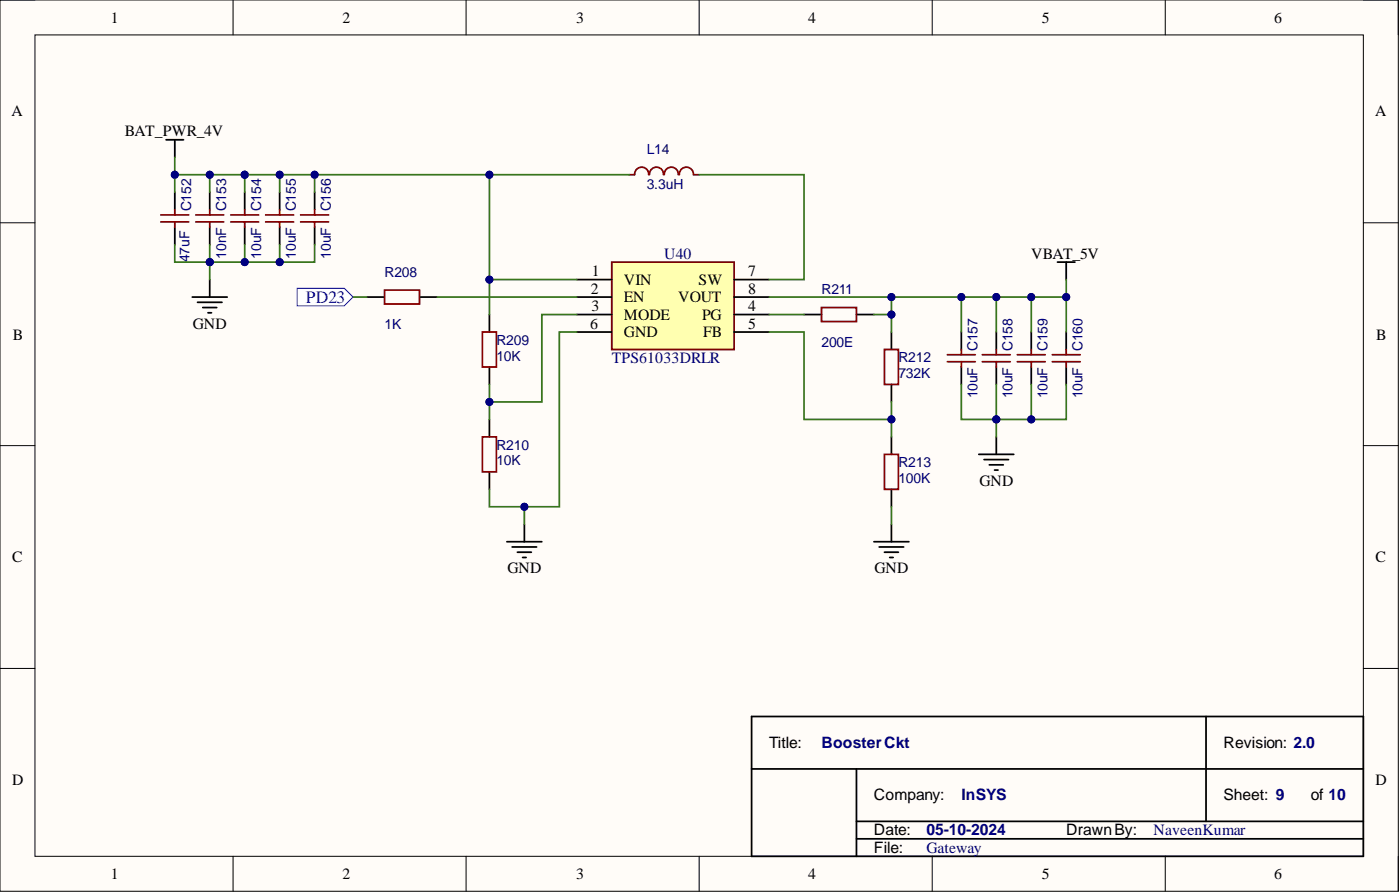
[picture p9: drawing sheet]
<svg xmlns="http://www.w3.org/2000/svg" width="203mm" height="129mm" viewBox="0 0 203 129" stroke-linecap="round" stroke-linejoin="round" font-family="sans-serif">
<defs><g id="words">
<text font-size="2.5" fill="#00f" x="44.4" y="43.9">PD23</text>
<g font-size="2.3">
<text x="16.1" y="3.3">1</text>
<text x="49.7" y="3.3">2</text>
<text x="83.6" y="3.3">3</text>
<text x="117.3" y="3.3">4</text>
<text x="151.2" y="3.3">5</text>
<text x="184.9" y="3.3">6</text>
<text x="1.7" y="16.9">A</text>
<text x="199.6" y="16.9">A</text>
<text x="18.1" y="19.8">BAT_PWR_4V</text>
<text x="85.9" y="40">1</text>
<text x="90.6" y="41.3">VIN</text>
<text x="101.4" y="41.3">SW</text>
<text x="108.6" y="40">7</text>
<text x="149.7" y="37.5">VBAT_5V</text>
<text x="28" y="47.6">GND</text>
<text x="85.7" y="47.6">6</text>
<text x="85.7" y="42.6">2</text>
<text x="85.8" y="45.1">3</text>
<text x="90.6" y="43.8">EN</text>
<text x="90.6" y="46.4">MODE</text>
<text x="98.4" y="43.8">VOUT</text>
<text x="101.9" y="46.4">PG</text>
<text x="108.6" y="45.1">4</text>
<text x="108.6" y="47.6">5</text>
<text x="108.6" y="42.6">8</text>
<text x="1.9" y="49.2">B</text>
<text x="90.6" y="48.9">GND</text>
<text x="102.1" y="48.9">FB</text>
<text x="199.7" y="49.2">B</text>
<text x="142.2" y="70.4">GND</text>
<text x="1.8" y="81.5">C</text>
<text x="73.7" y="83.1">GND</text>
<text x="126.9" y="83.1">GND</text>
<text x="199.7" y="81.5">C</text>
<text x="1.8" y="113.8">D</text>
<text x="111.6" y="108.4">Title:</text>
<text x="177.6" y="108.4">Revision: 2.0</text>
<text x="199.7" y="113.8">D</text>
<text x="126.8" y="116">Company:</text>
<text x="177.6" y="116">Sheet: 9</text>
<text x="190.3" y="116">of 10</text>
<text x="126.8" y="121.1">Date:</text>
<text x="126.8" y="123.6">File:</text>
<text x="154.8" y="121.1">DrawnBy:</text>
<text x="16.1" y="127.4">1</text>
<text x="49.7" y="127.4">2</text>
<text x="83.6" y="127.4">3</text>
<text x="117.3" y="127.4">4</text>
<text x="151.2" y="127.4">5</text>
<text x="184.9" y="127.4">6</text>
</g>
<g font-size="2.3" fill="#000080">
<text x="96.4" y="37.5">U40</text>
<text x="88.8" y="52.7">TPS61033DRLR</text>
<text x="119.2" y="108.4">BoosterCkt</text>
<text x="139.5" y="116">InSYS</text>
<text x="134.5" y="123.6">Gateway</text>
<text x="134.5" y="121.1">05-10-2024</text>
<text x="167.4" y="121.1">NaveenKumar</text>
</g>
<g font-size="2" fill="#000080">
<text x="93.9" y="22.4">L14</text>
<text x="93.9" y="27.4">3.3uH</text>
<text x="27.7" y="30.7" transform="rotate(-90 27.7 30.7)">C152</text>
<text x="32.8" y="30.7" transform="rotate(-90 32.8 30.7)">C153</text>
<text x="37.9" y="30.7" transform="rotate(-90 37.9 30.7)">C154</text>
<text x="43" y="30.7" transform="rotate(-90 43 30.7)">C155</text>
<text x="48" y="30.7" transform="rotate(-90 48 30.7)">C156</text>
<text x="27.5" y="38" transform="rotate(-90 27.5 38)">47uF</text>
<text x="32.8" y="37.5" transform="rotate(-90 32.8 37.5)">10nF</text>
<text x="37.9" y="37.5" transform="rotate(-90 37.9 37.5)">10uF</text>
<text x="43" y="37.5" transform="rotate(-90 43 37.5)">10uF</text>
<text x="48" y="37.5" transform="rotate(-90 48 37.5)">10uF</text>
<text x="55.8" y="40.1">R208</text>
<text x="55.8" y="47.7">1K</text>
<text x="119.2" y="42.6">R211</text>
<text x="72" y="50">R209</text>
<text x="72" y="52.3">10K</text>
<text x="119.2" y="50.2">200E</text>
<text x="130.4" y="52.5">R212</text>
<text x="141.9" y="50.9" transform="rotate(-90 141.9 50.9)">C157</text>
<text x="147" y="50.9" transform="rotate(-90 147 50.9)">C158</text>
<text x="152" y="50.9" transform="rotate(-90 152 50.9)">C159</text>
<text x="157.1" y="50.9" transform="rotate(-90 157.1 50.9)">C160</text>
<text x="130.4" y="54.8">732K</text>
<text x="141.9" y="57.8" transform="rotate(-90 141.9 57.8)">10uF</text>
<text x="147" y="57.8" transform="rotate(-90 147 57.8)">10uF</text>
<text x="152" y="57.8" transform="rotate(-90 152 57.8)">10uF</text>
<text x="157.1" y="57.8" transform="rotate(-90 157.1 57.8)">10uF</text>
<text x="72" y="65.2">R210</text>
<text x="72" y="67.5">10K</text>
<text x="130.4" y="67.7">R213</text>
<text x="130.4" y="70">100K</text>
</g>
</g></defs>
<path d="M0 0h203v129.2h-203z" fill-rule="evenodd" fill="#fffcf8"/>
<path d="M0 0h203v129.2h-203z" fill="none" stroke="#000" stroke-width=".15"/>
<path d="M5.1 5.1h192.8v119.1h-192.8z" fill-rule="evenodd" fill="#fffcf8"/>
<g fill="none" stroke="#000" stroke-width=".15">
<path d="M0 0h5.1M33.8 0v5.1M67.7 0v5.1M101.5 0v5.1M135.3 0v5.1M169.1 0v5.1M197.9 0h5.1v5.1M5.1 5.1h192.8v119.1h-192.8zM0 32.3h5.1M197.9 32.3h5.1M0 64.6h5.1M197.9 64.6h5.1"/>
<path d="M0 96.9h5.1M197.9 96.9h5.1M33.8 124.2v5M67.7 124.2v5M101.5 124.2v5M135.3 124.2v5M169.1 124.2v5M203 124.2v5"/>
</g>
<g fill="none" stroke="#000" stroke-width=".25">
<path d="M25.4 27.9v2.5M25.4 32.9v2.6M30.4 27.9v2.5M30.4 32.9v2.6M35.5 27.9v2.5M35.5 32.9v2.6M40.6 27.9v2.5M40.6 32.9v2.6M45.7 27.9v2.5M45.7 32.9v2.6M71 45.6v2.5M71 53.2v2.5"/>
<path d="M116.7 45.6h2.5M124.3 45.6h2.5M129.4 48.1v2.6M129.4 55.7v2.6M139.5 48.1v2.6M139.5 53.2v2.5M144.6 48.1v2.6M144.6 53.2v2.5M149.7 48.1v2.6M149.7 53.2v2.5M154.8 48.1v2.6M154.8 53.2v2.5"/>
<path d="M71 60.8v2.5M71 68.4v2.5M129.4 63.3v2.6M129.4 70.9v2.6M109.1 103.9h88.8v20.3h-88.8zM109.1 111.5h88.8M124.3 111.5v12.7M124.3 119.1h73.6M175 103.9v15.2M124.3 121.6h73.6"/>
</g>
<g fill="none" stroke="#800" stroke-width=".25">
<path d="M23.3 31.2h4.1M23.3 32.2h4.1M25.4 30.4v.8M25.4 32.2v.7M28.4 31.2h4.1M28.4 32.2h4.1M30.4 30.4v.8M30.4 32.2v.7M33.5 31.2h4M33.5 32.2h4M35.5 30.4v.8M35.5 32.2v.7"/>
<path d="M38.6 31.2h4M38.6 32.2h4M40.6 30.4v.8M40.6 32.2v.7M43.6 31.2h4.1M43.6 32.2h4.1M45.7 30.4v.8M45.7 32.2v.7M91.3 25.3h.8M92.1 25.3a1.01 1.01 0 0 1 1-1.1 1.01 1.01 0 0 1 1 1.1M94.3 25.3a1.01 1.01 0 0 1 1-1.1 1.01 1.01 0 0 1 1 1.1M96.4 25.3a1.01 1.01 0 0 1 1-1.1 1.01 1.01 0 0 1 1 1.1"/>
<path d="M98.6 25.3a1.01 1.01 0 0 1 1-1.1 1.01 1.01 0 0 1 1 1.1M100.7 25.3h.8M70 48.1h2v5.1h-2zM119.2 44.6h5.1v2h-5.1zM128.4 50.7h2v5h-2zM137.5 51.4h4.1M137.5 52.4h4.1M139.5 50.7v.7M139.5 52.4v.8M142.6 51.4h4M142.6 52.4h4M144.6 50.7v.7"/>
<path d="M144.6 52.4v.8M147.6 51.4h4.1M147.6 52.4h4.1M149.7 50.7v.7M149.7 52.4v.8M152.7 51.4h4.1M152.7 52.4h4.1M154.8 50.7v.7M154.8 52.4v.8M70 63.3h2v5.1h-2zM128.4 65.9h2v5h-2z"/>
</g>
<path d="M88.8 38h17.8v12.7h-17.8z" fill-rule="evenodd" fill="#ffffb0"/>
<path d="M88.8 38h17.8v12.7h-17.8z" fill="none" stroke="#800000" stroke-width=".25"/>
<g fill="none" stroke="#000" stroke-width=".25">
<path d="M24.1 20.3h2.5M25.4 20.3v2.5M153.5 38h2.5M154.8 38v2.5M27.9 43.1h5.1M28.7 43.8h3.5M29.4 44.6h2.1M30.2 45.4h.5M30.4 40.5v2.6M53.3 43.1h2.5M60.9 43.1h2.5M83.7 40.5h5.1"/>
<path d="M83.7 43.1h5.1M83.7 45.6h5.1M83.7 48.1h5.1M106.6 40.5h5M106.6 43.1h5M106.6 45.6h5M106.6 48.1h5M73.6 78.5h5M74.3 79.3h3.6M76.1 76v2.5M126.8 78.5h5.1M127.6 79.3h3.6"/>
<path d="M129.4 76v2.5M142.1 65.9h5M142.8 66.6h3.6M143.6 67.4h2M144.4 68.2h.5M144.6 63.3v2.6M75.1 80.1h2M75.9 80.8h.5M128.4 80.1h2M129.1 80.8h.5"/>
</g>
<path d="M55.8 42.1h5.1v2h-5.1z" fill="none" stroke="#800" stroke-width=".25"/>
<path d="M43.1 41.8h6.9l1.2 1.3-1.2 1.2h-6.9z" fill-rule="evenodd" fill="#fff"/>
<path d="M43.1 41.8h6.9l1.2 1.3-1.2 1.2h-6.9z" fill="none" stroke="#00f" stroke-width=".15"/>
<path d="M101.5 25.3h15.2v15.2h-5.1M111.6 45.6h5.1M126.8 45.6h2.6v2.5" fill="none" stroke="#38761d" stroke-width=".25"/>
<circle cx="129.4" cy="45.6" r=".51" fill="#000080"/>
<circle cx="129.4" cy="45.6" r=".51" fill="none" stroke="#000080" stroke-width=".15"/>
<path d="M111.6 43.1h17.8v2.5" fill="none" stroke="#38761d" stroke-width=".25"/>
<circle cx="129.4" cy="43.1" r=".51" fill="#000080"/>
<circle cx="129.4" cy="43.1" r=".51" fill="none" stroke="#000080" stroke-width=".15"/>
<circle cx="129.4" cy="45.6" r=".51" fill="#000080"/>
<circle cx="129.4" cy="45.6" r=".51" fill="none" stroke="#000080" stroke-width=".15"/>
<path d="M139.5 43.1v5" fill="none" stroke="#38761d" stroke-width=".25"/>
<circle cx="139.5" cy="43.1" r=".51" fill="#000080"/>
<circle cx="139.5" cy="43.1" r=".51" fill="none" stroke="#000080" stroke-width=".15"/>
<path d="M111.6 48.1h5.1v12.7h12.7v-2.5" fill="none" stroke="#38761d" stroke-width=".25"/>
<circle cx="129.4" cy="60.8" r=".51" fill="#000080"/>
<circle cx="129.4" cy="60.8" r=".51" fill="none" stroke="#000080" stroke-width=".15"/>
<path d="M129.4 60.8v2.5" fill="none" stroke="#38761d" stroke-width=".25"/>
<circle cx="129.4" cy="60.8" r=".51" fill="#000080"/>
<circle cx="129.4" cy="60.8" r=".51" fill="none" stroke="#000080" stroke-width=".15"/>
<path d="M30.4 25.3v2.6M63.4 43.1h20.3M129.4 73.5v2.5" fill="none" stroke="#38761d" stroke-width=".25"/>
<circle cx="30.4" cy="25.3" r=".51" fill="#000080"/>
<circle cx="30.4" cy="25.3" r=".51" fill="none" stroke="#000080" stroke-width=".15"/>
<path d="M35.5 25.3v2.6" fill="none" stroke="#38761d" stroke-width=".25"/>
<circle cx="35.5" cy="25.3" r=".51" fill="#000080"/>
<circle cx="35.5" cy="25.3" r=".51" fill="none" stroke="#000080" stroke-width=".15"/>
<path d="M40.6 25.3v2.6" fill="none" stroke="#38761d" stroke-width=".25"/>
<circle cx="40.6" cy="25.3" r=".51" fill="#000080"/>
<circle cx="40.6" cy="25.3" r=".51" fill="none" stroke="#000080" stroke-width=".15"/>
<path d="M25.4 35.5v2.5h20.3v-2.5" fill="none" stroke="#38761d" stroke-width=".25"/>
<circle cx="40.6" cy="38" r=".51" fill="#000080"/>
<circle cx="40.6" cy="38" r=".51" fill="none" stroke="#000080" stroke-width=".15"/>
<circle cx="35.5" cy="38" r=".51" fill="#000080"/>
<circle cx="35.5" cy="38" r=".51" fill="none" stroke="#000080" stroke-width=".15"/>
<circle cx="30.4" cy="38" r=".51" fill="#000080"/>
<circle cx="30.4" cy="38" r=".51" fill="none" stroke="#000080" stroke-width=".15"/>
<path d="M30.4 35.5v2.5" fill="none" stroke="#38761d" stroke-width=".25"/>
<circle cx="30.4" cy="38" r=".51" fill="#000080"/>
<circle cx="30.4" cy="38" r=".51" fill="none" stroke="#000080" stroke-width=".15"/>
<path d="M35.5 35.5v2.5" fill="none" stroke="#38761d" stroke-width=".25"/>
<circle cx="35.5" cy="38" r=".51" fill="#000080"/>
<circle cx="35.5" cy="38" r=".51" fill="none" stroke="#000080" stroke-width=".15"/>
<path d="M40.6 35.5v2.5" fill="none" stroke="#38761d" stroke-width=".25"/>
<circle cx="40.6" cy="38" r=".51" fill="#000080"/>
<circle cx="40.6" cy="38" r=".51" fill="none" stroke="#000080" stroke-width=".15"/>
<path d="M30.4 38v2.5" fill="none" stroke="#38761d" stroke-width=".25"/>
<circle cx="30.4" cy="38" r=".51" fill="#000080"/>
<circle cx="30.4" cy="38" r=".51" fill="none" stroke="#000080" stroke-width=".15"/>
<path d="M25.4 22.8v2.5h10.1" fill="none" stroke="#38761d" stroke-width=".25"/>
<circle cx="25.4" cy="25.3" r=".51" fill="#000080"/>
<circle cx="25.4" cy="25.3" r=".51" fill="none" stroke="#000080" stroke-width=".15"/>
<circle cx="30.4" cy="25.3" r=".51" fill="#000080"/>
<circle cx="30.4" cy="25.3" r=".51" fill="none" stroke="#000080" stroke-width=".15"/>
<circle cx="35.5" cy="25.3" r=".51" fill="#000080"/>
<circle cx="35.5" cy="25.3" r=".51" fill="none" stroke="#000080" stroke-width=".15"/>
<path d="M144.6 55.7v5.1" fill="none" stroke="#38761d" stroke-width=".25"/>
<circle cx="144.6" cy="60.8" r=".51" fill="#000080"/>
<circle cx="144.6" cy="60.8" r=".51" fill="none" stroke="#000080" stroke-width=".15"/>
<path d="M144.6 43.1v5" fill="none" stroke="#38761d" stroke-width=".25"/>
<circle cx="144.6" cy="43.1" r=".51" fill="#000080"/>
<circle cx="144.6" cy="43.1" r=".51" fill="none" stroke="#000080" stroke-width=".15"/>
<path d="M149.7 55.7v5.1" fill="none" stroke="#38761d" stroke-width=".25"/>
<circle cx="149.7" cy="60.8" r=".51" fill="#000080"/>
<circle cx="149.7" cy="60.8" r=".51" fill="none" stroke="#000080" stroke-width=".15"/>
<path d="M149.7 43.1v5" fill="none" stroke="#38761d" stroke-width=".25"/>
<circle cx="149.7" cy="43.1" r=".51" fill="#000080"/>
<circle cx="149.7" cy="43.1" r=".51" fill="none" stroke="#000080" stroke-width=".15"/>
<path d="M154.8 43.1v5" fill="none" stroke="#38761d" stroke-width=".25"/>
<circle cx="154.8" cy="43.1" r=".51" fill="#000080"/>
<circle cx="154.8" cy="43.1" r=".51" fill="none" stroke="#000080" stroke-width=".15"/>
<path d="M154.8 40.5v2.6h-25.4" fill="none" stroke="#38761d" stroke-width=".25"/>
<circle cx="129.4" cy="43.1" r=".51" fill="#000080"/>
<circle cx="129.4" cy="43.1" r=".51" fill="none" stroke="#000080" stroke-width=".15"/>
<circle cx="139.5" cy="43.1" r=".51" fill="#000080"/>
<circle cx="139.5" cy="43.1" r=".51" fill="none" stroke="#000080" stroke-width=".15"/>
<circle cx="144.6" cy="43.1" r=".51" fill="#000080"/>
<circle cx="144.6" cy="43.1" r=".51" fill="none" stroke="#000080" stroke-width=".15"/>
<circle cx="149.7" cy="43.1" r=".51" fill="#000080"/>
<circle cx="149.7" cy="43.1" r=".51" fill="none" stroke="#000080" stroke-width=".15"/>
<circle cx="154.8" cy="43.1" r=".51" fill="#000080"/>
<circle cx="154.8" cy="43.1" r=".51" fill="none" stroke="#000080" stroke-width=".15"/>
<path d="M76.1 73.5v2.5" fill="none" stroke="#38761d" stroke-width=".25"/>
<circle cx="76.1" cy="73.5" r=".51" fill="#000080"/>
<circle cx="76.1" cy="73.5" r=".51" fill="none" stroke="#000080" stroke-width=".15"/>
<path d="M83.7 45.6h-5.1v12.7h-7.6v2.5" fill="none" stroke="#38761d" stroke-width=".25"/>
<circle cx="71" cy="58.3" r=".51" fill="#000080"/>
<circle cx="71" cy="58.3" r=".51" fill="none" stroke="#000080" stroke-width=".15"/>
<path d="M71 55.7v2.6" fill="none" stroke="#38761d" stroke-width=".25"/>
<circle cx="71" cy="58.3" r=".51" fill="#000080"/>
<circle cx="71" cy="58.3" r=".51" fill="none" stroke="#000080" stroke-width=".15"/>
<path d="M71 40.5v5.1" fill="none" stroke="#38761d" stroke-width=".25"/>
<circle cx="71" cy="40.5" r=".51" fill="#000080"/>
<circle cx="71" cy="40.5" r=".51" fill="none" stroke="#000080" stroke-width=".15"/>
<path d="M83.7 48.1h-2.5v25.4h-10.2v-2.6" fill="none" stroke="#38761d" stroke-width=".25"/>
<circle cx="76.1" cy="73.5" r=".51" fill="#000080"/>
<circle cx="76.1" cy="73.5" r=".51" fill="none" stroke="#000080" stroke-width=".15"/>
<path d="M45.7 25.3h25.3v15.2h12.7" fill="none" stroke="#38761d" stroke-width=".25"/>
<circle cx="71" cy="40.5" r=".51" fill="#000080"/>
<circle cx="71" cy="40.5" r=".51" fill="none" stroke="#000080" stroke-width=".15"/>
<circle cx="71" cy="25.3" r=".51" fill="#000080"/>
<circle cx="71" cy="25.3" r=".51" fill="none" stroke="#000080" stroke-width=".15"/>
<circle cx="45.7" cy="25.3" r=".51" fill="#000080"/>
<circle cx="45.7" cy="25.3" r=".51" fill="none" stroke="#000080" stroke-width=".15"/>
<path d="M71 25.3h20.3" fill="none" stroke="#38761d" stroke-width=".25"/>
<circle cx="71" cy="25.3" r=".51" fill="#000080"/>
<circle cx="71" cy="25.3" r=".51" fill="none" stroke="#000080" stroke-width=".15"/>
<path d="M35.5 25.3h10.2v2.6" fill="none" stroke="#38761d" stroke-width=".25"/>
<circle cx="35.5" cy="25.3" r=".51" fill="#000080"/>
<circle cx="35.5" cy="25.3" r=".51" fill="none" stroke="#000080" stroke-width=".15"/>
<circle cx="40.6" cy="25.3" r=".51" fill="#000080"/>
<circle cx="40.6" cy="25.3" r=".51" fill="none" stroke="#000080" stroke-width=".15"/>
<circle cx="45.7" cy="25.3" r=".51" fill="#000080"/>
<circle cx="45.7" cy="25.3" r=".51" fill="none" stroke="#000080" stroke-width=".15"/>
<path d="M25.4 25.3v2.6" fill="none" stroke="#38761d" stroke-width=".25"/>
<circle cx="25.4" cy="25.3" r=".51" fill="#000080"/>
<circle cx="25.4" cy="25.3" r=".51" fill="none" stroke="#000080" stroke-width=".15"/>
<path d="M139.5 55.7v5.1h15.3v-5.1" fill="none" stroke="#38761d" stroke-width=".25"/>
<circle cx="144.6" cy="60.8" r=".51" fill="#000080"/>
<circle cx="144.6" cy="60.8" r=".51" fill="none" stroke="#000080" stroke-width=".15"/>
<circle cx="149.7" cy="60.8" r=".51" fill="#000080"/>
<circle cx="149.7" cy="60.8" r=".51" fill="none" stroke="#000080" stroke-width=".15"/>
<path d="M144.6 60.8v2.5" fill="none" stroke="#38761d" stroke-width=".25"/>
<circle cx="144.6" cy="60.8" r=".51" fill="#000080"/>
<circle cx="144.6" cy="60.8" r=".51" fill="none" stroke="#000080" stroke-width=".15"/>
<path d="M51.2 43.1h2.1" fill="none" stroke="#38761d" stroke-width=".25"/>
<use href="#words"/>
</svg>
